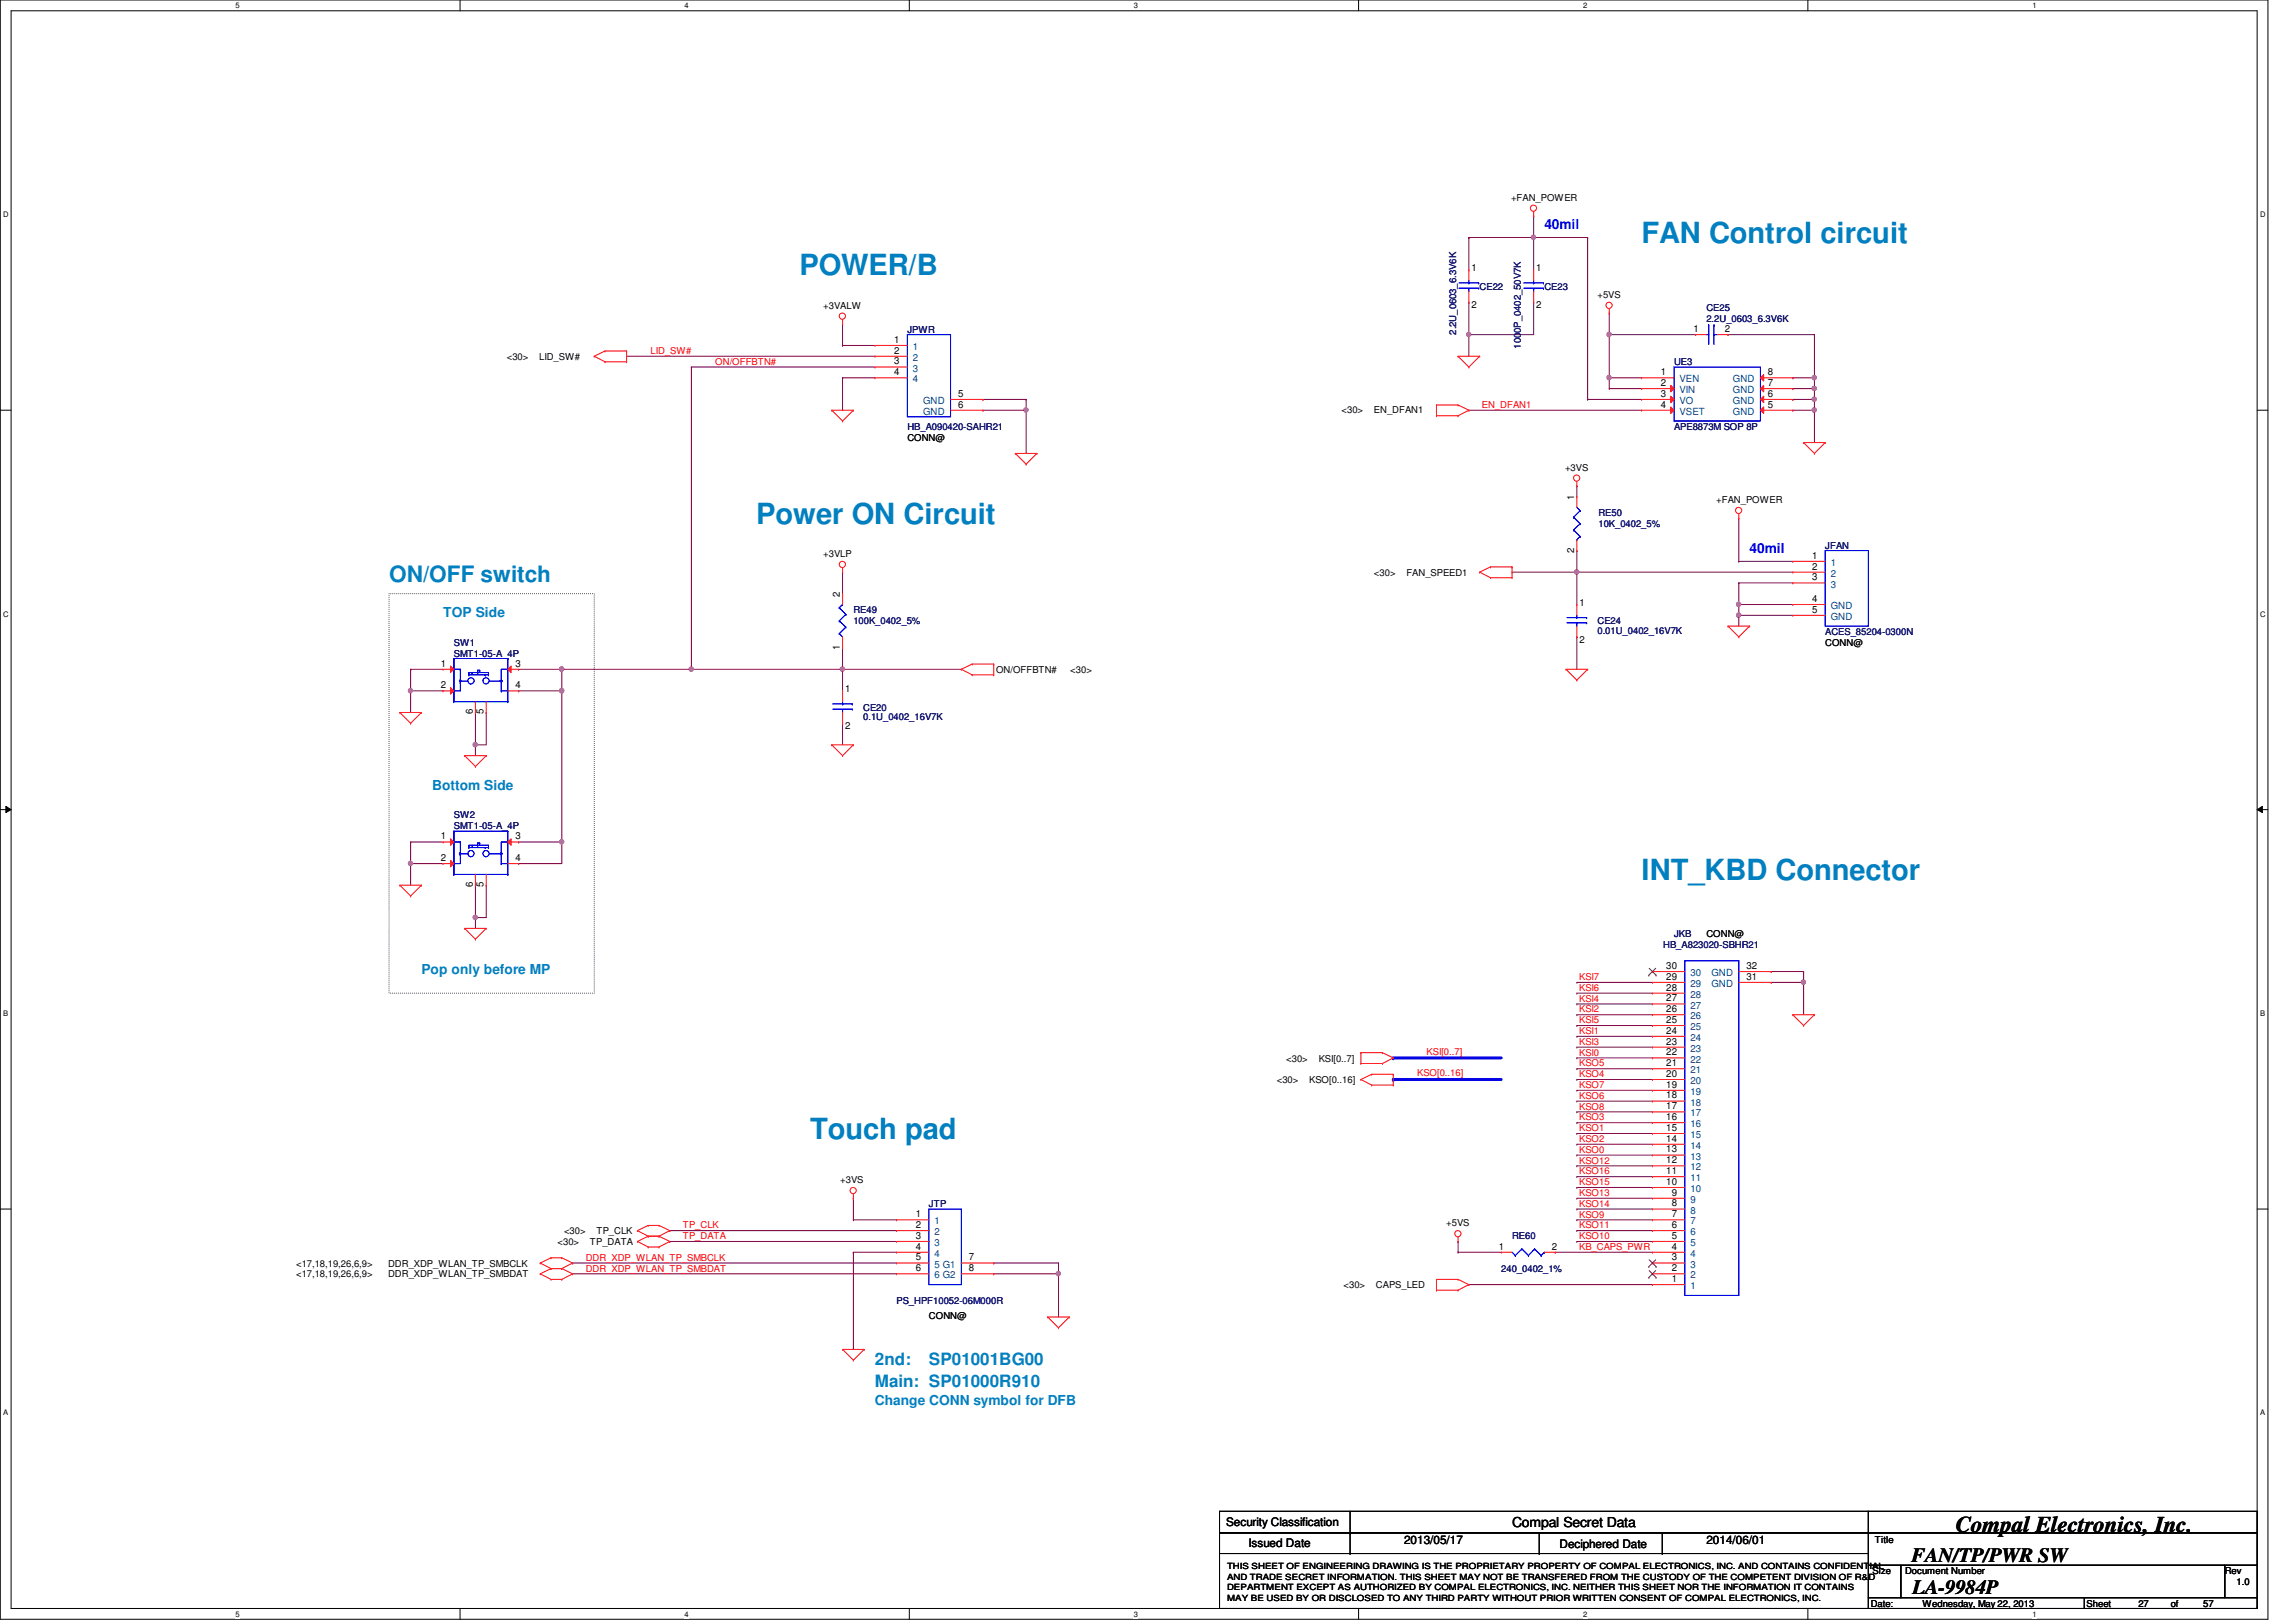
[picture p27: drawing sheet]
<svg xmlns="http://www.w3.org/2000/svg" width="297mm" height="210mm" viewBox="0 0 297 210" stroke-linecap="round" stroke-linejoin="round" font-family="sans-serif">
<defs><g id="words">
<g font-size="3.8" fill="#0080c0">
<text x="103.4" y="35.6">POWER/B</text>
<text x="212.4" y="31.5">FAN Control circuit</text>
<text x="97.8" y="67.8">Power ON Circuit</text>
<text x="212.4" y="113.9">INT_KBD Connector</text>
<text x="104.8" y="147.4">Touch pad</text>
</g>
<text font-size="2.9" fill="#0080c0" x="50.3" y="75.4">ON/OFF switch</text>
<text font-size="2.9" x="253" y="198.2">Compal Electronics, Inc.</text>
<g font-size="2.6">
<text x="247.3" y="202.1">FAN/TP/PWR SW</text>
<text x="247.4" y="206.3">LA-9984P</text>
</g>
<g font-size="2.2" fill="#0080c0">
<text x="113.2" y="179.5">Main: SP01000R910</text>
<text x="113.2" y="176.7">2nd:</text>
<text x="120.2" y="176.7">SP01001BG00</text>
</g>
<g font-size="1.8" fill="#00f">
<text x="199.8" y="29.6">40mil</text>
<text x="226.4" y="71.5">40mil</text>
</g>
<g font-size="1.8" fill="#0080c0">
<text x="57.3" y="79.9">TOP Side</text>
<text x="55.9" y="102.2">Bottom Side</text>
<text x="54.5" y="126">Pop only before MP</text>
<text x="113.2" y="181.9">Change CONN symbol for DFB</text>
</g>
<text font-size="1.8" x="195.6" y="197.6">Compal Secret Data</text>
<g font-size="1.5">
<text x="158.6" y="197.5">Security Classification</text>
<text x="161.5" y="200.2">Issued Date</text>
<text x="181.6" y="199.8">2013/05/17</text>
<text x="201.8" y="200.3">Deciphered Date</text>
<text x="220.8" y="199.8">2014/06/01</text>
</g>
<g font-size="1.3">
<text x="190.4" y="35.1">1</text>
<text x="198.8" y="35.1">1</text>
<text x="190.4" y="39.9">2</text>
<text x="198.8" y="39.9">2</text>
<text x="115.7" y="44.4">1</text>
<text x="115.7" y="45.8">2</text>
<text x="115.7" y="47.2">3</text>
<text x="219.1" y="43">1</text>
<text x="223.1" y="43">2</text>
<text x="115.7" y="48.6">4</text>
<text x="123.9" y="51.4">5</text>
<text x="123.9" y="52.7">6</text>
<text x="214.9" y="48.6">1</text>
<text x="214.9" y="50">2</text>
<text x="214.9" y="51.4">3</text>
<text x="214.9" y="52.7">4</text>
<text x="228.7" y="52.7">5</text>
<text x="228.7" y="51.4">6</text>
<text x="228.7" y="48.6">8</text>
<text x="228.7" y="50">7</text>
<text x="203.7" y="64.7" transform="rotate(-90 203.7 64.7)">1</text>
<text x="203.7" y="71.5" transform="rotate(-90 203.7 71.5)">2</text>
<text x="108.7" y="77.3" transform="rotate(-90 108.7 77.3)">2</text>
<text x="234.4" y="72.3">1</text>
<text x="234.4" y="73.7">2</text>
<text x="234.4" y="75.1">3</text>
<text x="234.4" y="77.9">4</text>
<text x="204.3" y="78.4">1</text>
<text x="204.3" y="83.2">2</text>
<text x="234.4" y="79.3">5</text>
<text x="57" y="89.1">2</text>
<text x="57" y="86.3">1</text>
<text x="66.7" y="86.3">3</text>
<text x="66.7" y="89.1">4</text>
<text x="108.7" y="84.1" transform="rotate(-90 108.7 84.1)">1</text>
<text x="109.3" y="89.5">1</text>
<text x="61.2" y="92.5" transform="rotate(-90 61.2 92.5)">6</text>
<text x="62.6" y="92.5" transform="rotate(-90 62.6 92.5)">5</text>
<text x="109.3" y="94.4">2</text>
<text x="57" y="111.4">2</text>
<text x="57" y="108.6">1</text>
<text x="66.7" y="108.6">3</text>
<text x="66.7" y="111.4">4</text>
<text x="61.2" y="114.8" transform="rotate(-90 61.2 114.8)">6</text>
<text x="62.6" y="114.8" transform="rotate(-90 62.6 114.8)">5</text>
<text x="215.6" y="125.4">30</text>
<text x="225.9" y="125.4">32</text>
<text x="215.6" y="131">26</text>
<text x="215.6" y="129.6">27</text>
<text x="215.6" y="128.2">28</text>
<text x="215.6" y="126.8">29</text>
<text x="225.9" y="126.8">31</text>
<text x="215.6" y="136.6">22</text>
<text x="215.6" y="138">21</text>
<text x="215.6" y="135.2">23</text>
<text x="215.6" y="132.4">25</text>
<text x="215.6" y="133.8">24</text>
<text x="215.6" y="143.6">17</text>
<text x="215.6" y="140.8">19</text>
<text x="215.6" y="139.4">20</text>
<text x="215.6" y="142.2">18</text>
<text x="215.6" y="149.1">13</text>
<text x="215.6" y="147.7">14</text>
<text x="215.6" y="144.9">16</text>
<text x="215.6" y="146.3">15</text>
<text x="215.6" y="153.3">10</text>
<text x="215.6" y="151.9">11</text>
<text x="215.6" y="150.5">12</text>
<text x="216.3" y="154.7">9</text>
<text x="118.5" y="157.5">1</text>
<text x="118.5" y="158.9">2</text>
<text x="118.5" y="160.3">3</text>
<text x="118.5" y="161.7">4</text>
<text x="193.9" y="161.7">1</text>
<text x="200.8" y="161.7">2</text>
<text x="216.3" y="161.7">4</text>
<text x="216.3" y="160.3">5</text>
<text x="216.3" y="156.1">8</text>
<text x="216.3" y="157.5">7</text>
<text x="216.3" y="158.9">6</text>
<text x="118.5" y="163.1">5</text>
<text x="118.5" y="164.5">6</text>
<text x="125.3" y="163.1">7</text>
<text x="125.3" y="164.5">8</text>
<text x="216.3" y="165.9">1</text>
<text x="216.3" y="164.5">2</text>
<text x="216.3" y="163.1">3</text>
</g>
<g font-size="1.3" fill="#004080">
<text x="118.1" y="45.3">1</text>
<text x="118.1" y="46.7">2</text>
<text x="118.1" y="48.1">3</text>
<text x="118.1" y="49.5">4</text>
<text x="119.4" y="52.3">GND</text>
<text x="119.4" y="53.7">GND</text>
<text x="217.3" y="49.5">VEN</text>
<text x="217.3" y="50.9">VIN</text>
<text x="217.3" y="52.3">VO</text>
<text x="217.3" y="53.7">VSET</text>
<text x="224.2" y="53.7">GND</text>
<text x="224.2" y="52.3">GND</text>
<text x="224.2" y="49.5">GND</text>
<text x="224.2" y="50.9">GND</text>
<text x="236.9" y="73.2">1</text>
<text x="236.9" y="74.6">2</text>
<text x="236.9" y="76">3</text>
<text x="236.9" y="78.8">GND</text>
<text x="236.9" y="80.2">GND</text>
<text x="218.7" y="131.9">26</text>
<text x="218.7" y="130.5">27</text>
<text x="218.7" y="129.1">28</text>
<text x="218.7" y="127.7">29</text>
<text x="218.7" y="126.3">30</text>
<text x="221.4" y="127.7">GND</text>
<text x="221.4" y="126.3">GND</text>
<text x="218.7" y="137.5">22</text>
<text x="218.7" y="136.1">23</text>
<text x="218.7" y="133.3">25</text>
<text x="218.7" y="134.7">24</text>
<text x="218.7" y="141.7">19</text>
<text x="218.7" y="140.3">20</text>
<text x="218.7" y="138.9">21</text>
<text x="218.7" y="143.1">18</text>
<text x="218.7" y="148.7">14</text>
<text x="218.7" y="144.5">17</text>
<text x="218.7" y="145.9">16</text>
<text x="218.7" y="147.3">15</text>
<text x="218.7" y="154.3">10</text>
<text x="218.7" y="155.7">9</text>
<text x="218.7" y="152.9">11</text>
<text x="218.7" y="151.5">12</text>
<text x="218.7" y="150.1">13</text>
<text x="120.9" y="158.5">1</text>
<text x="120.9" y="159.9">2</text>
<text x="120.9" y="161.2">3</text>
<text x="218.7" y="161.2">5</text>
<text x="218.7" y="157.1">8</text>
<text x="218.7" y="158.5">7</text>
<text x="218.7" y="159.9">6</text>
<text x="120.9" y="162.6">4</text>
<text x="120.9" y="164">5 G1</text>
<text x="120.9" y="165.4">6 G2</text>
<text x="218.7" y="166.8">1</text>
<text x="218.7" y="162.6">4</text>
<text x="218.7" y="165.4">2</text>
<text x="218.7" y="164">3</text>
</g>
<g font-size="1.2">
<text x="195.5" y="26">+FAN_POWER</text>
<text x="106.5" y="40">+3VALW</text>
<text x="206.7" y="38.6">+5VS</text>
<text x="65.6" y="46.6">&lt;30&gt;</text>
<text x="69.8" y="46.6">LID_SW#</text>
<text x="173.6" y="53.4">&lt;30&gt;</text>
<text x="177.8" y="53.4">EN_DFAN1</text>
<text x="117.4" y="57">CONN@</text>
<text x="202.5" y="60.9">+3VS</text>
<text x="222" y="65.1">+FAN_POWER</text>
<text x="106.5" y="72.1">+3VLP</text>
<text x="177.8" y="74.5">&lt;30&gt;</text>
<text x="181.9" y="74.5">FAN_SPEED1</text>
<text x="236.1" y="83.6">CONN@</text>
<text x="128.9" y="87.1">ON/OFFBTN#</text>
<text x="138.5" y="87.1">&lt;30&gt;</text>
<text x="220.8" y="121.3">CONN@</text>
<text x="166.4" y="137.4">&lt;30&gt;</text>
<text x="170.6" y="137.4">KSI[0..7]</text>
<text x="165.2" y="140.2">&lt;30&gt;</text>
<text x="169.4" y="140.2">KSO[0..16]</text>
<text x="108.7" y="153.1">+3VS</text>
<text x="72.1" y="161.1">&lt;30&gt;</text>
<text x="73" y="159.7">&lt;30&gt;</text>
<text x="76.3" y="161.1">TP_DATA</text>
<text x="77.2" y="159.7">TP_CLK</text>
<text x="187.1" y="158.7">+5VS</text>
<text x="38.3" y="165.3">&lt;17,18,19,26,6,9&gt;</text>
<text x="38.3" y="163.9">&lt;17,18,19,26,6,9&gt;</text>
<text x="50.2" y="165.3">DDR_XDP_WLAN_TP_SMBDAT</text>
<text x="50.2" y="163.9">DDR_XDP_WLAN_TP_SMBCLK</text>
<text x="173.8" y="166.7">&lt;30&gt;</text>
<text x="178" y="166.7">CAPS_LED</text>
<text x="120.2" y="170.7">CONN@</text>
<text x="242.3" y="203.7">Size</text>
<text x="242.6" y="199.6">Title</text>
<text x="246.5" y="203.7">Document Number</text>
<text x="287.8" y="203.7">Rev</text>
<text x="242" y="207.9">Date:</text>
<text x="248.7" y="207.9">Wednesday, May 22, 2013</text>
<text x="270" y="207.9">Sheet</text>
<text x="276.6" y="207.9">27</text>
<text x="280.8" y="207.9">of</text>
<text x="285" y="207.9">57</text>
<text x="289.3" y="205.1">1.0</text>
</g>
<g font-size="1.2" fill="#000080">
<text x="191.4" y="37.5">CE22</text>
<text x="199.8" y="37.5">CE23</text>
<text x="220.8" y="40.3">CE25</text>
<text x="220.8" y="41.7">2.2U_0603_6.3V6K</text>
<text x="117.4" y="43.1">JPWR</text>
<text x="188.4" y="43.3" transform="rotate(-90 188.4 43.3)">2.2U_0603_6.3V6K</text>
<text x="196.8" y="45.1" transform="rotate(-90 196.8 45.1)">1000P_0402_50V7K</text>
<text x="216.6" y="47.2">UE3</text>
<text x="117.4" y="55.6">HB_A090420-SAHR21</text>
<text x="216.6" y="55.6">APE8873M SOP 8P</text>
<text x="206.8" y="66.8">RE50</text>
<text x="206.8" y="68.2">10K_0402_5%</text>
<text x="236.1" y="71">JFAN</text>
<text x="58.7" y="83.6">SW1</text>
<text x="110.4" y="79.4">RE49</text>
<text x="110.4" y="80.8">100K_0402_5%</text>
<text x="206.7" y="80.8">CE24</text>
<text x="206.7" y="82">0.01U_0402_16V7K</text>
<text x="236.1" y="82.2">ACES_85204-0300N</text>
<text x="58.7" y="85">SMT1-05-A_4P</text>
<text x="111.7" y="91.9">CE20</text>
<text x="111.7" y="93.2">0.1U_0402_16V7K</text>
<text x="58.7" y="105.9">SW2</text>
<text x="58.7" y="107.3">SMT1-05-A_4P</text>
<text x="215.2" y="122.7">HB_A823020-SBHR21</text>
<text x="216.6" y="121.3">JKB</text>
<text x="120.2" y="156.2">JTP</text>
<text x="195.6" y="160.4">RE60</text>
<text x="194.2" y="164.6">240_0402_1%</text>
<text x="116" y="168.8">PS_HPF10052-06M000R</text>
</g>
<g font-size="1.2" fill="#f00">
<text x="84.2" y="45.8">LID_SW#</text>
<text x="92.5" y="47.2">ON/OFFBTN#</text>
<text x="191.7" y="52.8">EN_DFAN1</text>
<text x="204.3" y="129.6">KSI4</text>
<text x="204.3" y="131">KSI2</text>
<text x="204.3" y="128.2">KSI6</text>
<text x="204.3" y="126.8">KSI7</text>
<text x="184.6" y="136.5">KSI[0..7]</text>
<text x="204.3" y="136.6">KSI0</text>
<text x="204.3" y="133.8">KSI1</text>
<text x="204.3" y="135.2">KSI3</text>
<text x="204.3" y="132.4">KSI5</text>
<text x="183.3" y="139.3">KSO[0..16]</text>
<text x="204.3" y="139.4">KSO4</text>
<text x="204.3" y="143.6">KSO8</text>
<text x="204.3" y="140.8">KSO7</text>
<text x="204.3" y="142.2">KSO6</text>
<text x="204.3" y="138">KSO5</text>
<text x="204.3" y="147.8">KSO2</text>
<text x="204.3" y="145">KSO3</text>
<text x="204.3" y="146.4">KSO1</text>
<text x="204.3" y="149.2">KSO0</text>
<text x="204.3" y="152">KSO16</text>
<text x="204.3" y="154.8">KSO13</text>
<text x="204.3" y="150.6">KSO12</text>
<text x="204.3" y="153.4">KSO15</text>
<text x="88.3" y="159">TP_CLK</text>
<text x="88.3" y="160.4">TP_DATA</text>
<text x="204.3" y="161.8">KB_CAPS_PWR</text>
<text x="204.3" y="157.6">KSO9</text>
<text x="204.3" y="160.4">KSO10</text>
<text x="204.3" y="159">KSO11</text>
<text x="204.3" y="156.2">KSO14</text>
<text x="75.8" y="163.2">DDR_XDP_WLAN_TP_SMBCLK</text>
<text x="75.8" y="164.5">DDR_XDP_WLAN_TP_SMBDAT</text>
</g>
<g font-size="1.1">
<text x="158.7" y="203.1">THIS SHEET OF ENGINEERING DRAWING IS THE PROPRIETARY PROPERTY OF COMPAL ELECTRONICS, INC. AND CONTAINS CONFIDENTIAL</text>
<text x="158.7" y="204.4">AND TRADE SECRET INFORMATION. THIS SHEET MAY NOT BE TRANSFERED FROM THE CUSTODY OF THE COMPETENT DIVISION OF R&amp;D</text>
<text x="158.7" y="205.8">DEPARTMENT EXCEPT AS AUTHORIZED BY COMPAL ELECTRONICS, INC. NEITHER THIS SHEET NOR THE INFORMATION IT CONTAINS</text>
<text x="158.7" y="207.1">MAY BE USED BY OR DISCLOSED TO ANY THIRD PARTY WITHOUT PRIOR WRITTEN CONSENT OF COMPAL ELECTRONICS, INC.</text>
</g>
<g font-size="1">
<text x="30.5" y="1.1">5</text>
<text x="88.6" y="1.1">4</text>
<text x="146.7" y="1.1">3</text>
<text x="204.8" y="1.1">2</text>
<text x="262.9" y="1.1">1</text>
<text x=".4" y="28.1">D</text>
<text x="292.4" y="28.1">D</text>
<text x=".4" y="79.8">C</text>
<text x="292.4" y="79.8">C</text>
<text x=".4" y="131.5">B</text>
<text x="292.4" y="131.5">B</text>
<text x=".4" y="183.2">A</text>
<text x="292.4" y="183.2">A</text>
<text x="30.5" y="209.2">5</text>
<text x="88.6" y="209.2">4</text>
<text x="146.7" y="209.2">3</text>
<text x="204.8" y="209.2">2</text>
<text x="262.9" y="209.2">1</text>
</g>
</g></defs>
<path d="M0 0h293.4v209.5h-293.4zM1.4 1.4h290.6v206.8h-290.6z" fill="none" stroke="#000" stroke-width=".13"/>
<g fill="#fff">
<path d="M30.5 .2h.5v1.1h-.5z"/>
<path d="M30.5 208.3h.5v1.1h-.5z"/>
</g>
<path d="M59.5 0v1.4M59.5 208.2v1.3" fill="none" stroke="#000" stroke-width=".13"/>
<g fill="#fff">
<path d="M88.6 .2h.5v1.1h-.5z"/>
<path d="M88.6 208.3h.5v1.1h-.5z"/>
</g>
<path d="M117.6 0v1.4M117.6 208.2v1.3" fill="none" stroke="#000" stroke-width=".13"/>
<g fill="#fff">
<path d="M146.7 .2h.5v1.1h-.5z"/>
<path d="M146.7 208.3h.5v1.1h-.5z"/>
</g>
<path d="M175.8 0v1.4M175.8 208.2v1.3" fill="none" stroke="#000" stroke-width=".13"/>
<g fill="#fff">
<path d="M204.8 .2h.6v1.1h-.6z"/>
<path d="M204.8 208.3h.6v1.1h-.6z"/>
</g>
<path d="M233.9 0v1.4M233.9 208.2v1.3" fill="none" stroke="#000" stroke-width=".13"/>
<g fill="#fff">
<path d="M262.9 .2h.6v1.1h-.6z"/>
<path d="M262.9 208.3h.6v1.1h-.6z"/>
<path d="M.4 27.2h.7v1.1h-.7z"/>
<path d="M292.4 27.2h.7v1.1h-.7z"/>
<path d="M.4 78.9h.7v1.1h-.7z"/>
<path d="M292.4 78.9h.7v1.1h-.7z"/>
</g>
<path d="M0 53.1h1.4M292 53.1h1.4" fill="none" stroke="#000" stroke-width=".13"/>
<g fill="#fff">
<path d="M.4 130.6h.7v1.1h-.7z"/>
<path d="M292.4 130.6h.6v1.1h-.6z"/>
</g>
<path d="M0 104.8h1.4M.8 104.4l.6 .4-.6 .4zM292 104.8l.7-.4v.8zM292 104.8h1.4" fill="none" stroke="#000" stroke-width=".13"/>
<path d="M.8 104.4l.6 .4-.6 .4zM292 104.8l.7-.4v.8z" fill="#000"/>
<g fill="#fff">
<path d="M.4 182.3h.7v1.1h-.7z"/>
<path d="M292.4 182.3h.6v1.1h-.6z"/>
</g>
<path d="M0 156.5h1.4M292 156.5h1.4" fill="none" stroke="#000" stroke-width=".13"/>
<path d="M50.3 76.8h26.6v51.7h-26.6z" fill="none" stroke="#000" stroke-width=".13" stroke-dasharray="0 .3"/>
<g fill="none" stroke="#800040" stroke-width=".13">
<path d="M109 86.6h.1M109 86.6h15.4M86.7 159.3h.1M86.7 159.3h29.3M110.4 155.1h.1M110.4 157.9h.1M110.4 155.1v2.8M110.4 157.9h5.6M86.7 160.7h.1M86.7 160.7h29.3M110.4 162.1h.1M110.4 162.1h5.6"/>
<path d="M110.4 162.1v12.5"/>
</g>
<circle cx="109" cy="86.6" r=".29" fill="#f0f"/>
<circle cx="109" cy="86.6" r=".29" fill="none" stroke="#f0f" stroke-width=".13"/>
<path d="M72.7 89.4h.1M72.7 89.4v19.6" fill="none" stroke="#800040" stroke-width=".13"/>
<circle cx="72.7" cy="89.4" r=".29" fill="#f0f"/>
<circle cx="72.7" cy="89.4" r=".29" fill="none" stroke="#f0f" stroke-width=".13"/>
<path d="M53.1 89.4h.1M53.1 89.4v2.8M61.5 96.4h.1M61.5 96.4h1.4M61.5 96.4v1.4M67.1 86.6h.1M67.1 89.4h.1M67.1 86.6h5.6M67.1 89.4h5.6" fill="none" stroke="#800040" stroke-width=".13"/>
<circle cx="61.5" cy="96.4" r=".29" fill="#f0f"/>
<circle cx="61.5" cy="96.4" r=".29" fill="none" stroke="#f0f" stroke-width=".13"/>
<path d="M53.1 89.4h.1M53.1 89.4h4.2" fill="none" stroke="#800040" stroke-width=".13"/>
<circle cx="53.1" cy="89.4" r=".29" fill="#f0f"/>
<circle cx="53.1" cy="89.4" r=".29" fill="none" stroke="#f0f" stroke-width=".13"/>
<path d="M53.1 86.6h.1M53.1 86.6v2.8M53.1 111.8h.1M53.1 111.8h4.2M67.1 109h.1M67.1 111.8h.1M67.1 109h5.6M67.1 111.8h5.6" fill="none" stroke="#800040" stroke-width=".13"/>
<circle cx="53.1" cy="111.7" r=".29" fill="#f0f"/>
<circle cx="53.1" cy="111.7" r=".29" fill="none" stroke="#f0f" stroke-width=".13"/>
<g fill="none" stroke="#800040" stroke-width=".13">
<path d="M53.1 86.6h.1M53.1 86.6h4.2M61.5 92.2h.1M61.5 92.2v4.2M62.9 92.2h.1M62.9 92.2v4.2M53.1 111.8h.1M53.1 109h.1M53.1 111.8v2.8M53.1 109h4.2M61.5 114.6h.1M61.5 114.6v4.1"/>
<path d="M72.7 109h.1M72.7 109v2.8"/>
</g>
<circle cx="72.7" cy="108.9" r=".29" fill="#f0f"/>
<circle cx="72.7" cy="108.9" r=".29" fill="none" stroke="#f0f" stroke-width=".13"/>
<path d="M61.5 118.7h.1M61.5 118.7h1.4M61.5 118.7v1.4" fill="none" stroke="#800040" stroke-width=".13"/>
<circle cx="61.5" cy="118.7" r=".29" fill="#f0f"/>
<circle cx="61.5" cy="118.7" r=".29" fill="none" stroke="#f0f" stroke-width=".13"/>
<path d="M72.7 86.6h.1M72.7 86.6v2.8M53.1 109h.1M53.1 109v2.8M62.9 114.6h.1M62.9 114.6v4.1" fill="none" stroke="#800040" stroke-width=".13"/>
<circle cx="72.7" cy="89.4" r=".29" fill="#f0f"/>
<circle cx="72.7" cy="89.4" r=".29" fill="none" stroke="#f0f" stroke-width=".13"/>
<circle cx="72.7" cy="86.6" r=".29" fill="#f0f"/>
<circle cx="72.7" cy="86.6" r=".29" fill="none" stroke="#f0f" stroke-width=".13"/>
<path d="M89.4 86.6h.1M89.4 86.6h19.6M109 86.6h.1M109 93.6h.1M109 86.6v2.8M109 93.6v2.8" fill="none" stroke="#800040" stroke-width=".13"/>
<circle cx="89.4" cy="86.6" r=".29" fill="#f0f"/>
<circle cx="89.4" cy="86.6" r=".29" fill="none" stroke="#f0f" stroke-width=".13"/>
<path d="M180.3 139.7h13.9" fill="none" stroke="#00f" stroke-width=".38"/>
<circle cx="180.3" cy="139.7" r=".19" fill="#00f"/>
<path d="M180.3 136.9h13.9" fill="none" stroke="#00f" stroke-width=".38"/>
<circle cx="180.3" cy="136.9" r=".19" fill="#00f"/>
<path d="M225 75.4h.1M225 78.2h.1M225 75.4v2.8M225 78.2h6.9" fill="none" stroke="#800040" stroke-width=".13"/>
<circle cx="224.9" cy="78.2" r=".29" fill="#f0f"/>
<circle cx="224.9" cy="78.2" r=".29" fill="none" stroke="#f0f" stroke-width=".13"/>
<path d="M225 78.2h.1M225 79.6h.1M225 78.2v1.4M225 79.6h6.9" fill="none" stroke="#800040" stroke-width=".13"/>
<circle cx="224.9" cy="79.6" r=".29" fill="#f0f"/>
<circle cx="224.9" cy="79.6" r=".29" fill="none" stroke="#f0f" stroke-width=".13"/>
<path d="M204 62.9h.1M204 74h.1M204 62.9v1.4M204 74h27.9M225 72.6h.1M225 75.4h.1M225 79.6h.1M225 72.6h6.9M225 75.4h6.9M225 79.6v1.4M204 82.4h.1M204 82.4v4.2" fill="none" stroke="#800040" stroke-width=".13"/>
<circle cx="204" cy="74" r=".29" fill="#f0f"/>
<circle cx="204" cy="74" r=".29" fill="none" stroke="#f0f" stroke-width=".13"/>
<path d="M208.2 43.3h.1M208.2 43.3h11.2M195.6 74h.1M195.6 74h8.4M204 71.2h.1M204 74h.1M204 71.2v7M225 67.1h.1M225 67.1v5.5" fill="none" stroke="#800040" stroke-width=".13"/>
<circle cx="208.2" cy="43.3" r=".29" fill="#f0f"/>
<circle cx="208.2" cy="43.3" r=".29" fill="none" stroke="#f0f" stroke-width=".13"/>
<path d="M190 39.1h.1M190 39.1v4.2M198.4 39.1h.1M198.4 39.1v4.2h-8.4M190 43.3h.1" fill="none" stroke="#800040" stroke-width=".13"/>
<circle cx="190" cy="43.3" r=".29" fill="#f0f"/>
<circle cx="190" cy="43.3" r=".29" fill="none" stroke="#f0f" stroke-width=".13"/>
<path d="M198.4 30.7h.1M198.4 30.7h7M205.4 30.7h.1M205.4 30.7v21M208.2 40.5h.1M208.2 50.3h.1M208.2 48.9h.1M208.2 43.3h.1M208.2 40.5v9.8M208.2 50.3h4.2M208.2 48.9h4.2" fill="none" stroke="#800040" stroke-width=".13"/>
<circle cx="208.2" cy="48.9" r=".29" fill="#f0f"/>
<circle cx="208.2" cy="48.9" r=".29" fill="none" stroke="#f0f" stroke-width=".13"/>
<path d="M205.4 51.7h.1M205.4 51.7h7M234.7 43.3h.1M234.7 50.3h.1M234.7 43.3v5.6M234.7 50.3v1.4" fill="none" stroke="#800040" stroke-width=".13"/>
<circle cx="234.7" cy="50.3" r=".29" fill="#f0f"/>
<circle cx="234.7" cy="50.3" r=".29" fill="none" stroke="#f0f" stroke-width=".13"/>
<path d="M231.9 48.9h.1M231.9 48.9h2.8" fill="none" stroke="#800040" stroke-width=".13"/>
<circle cx="234.7" cy="48.9" r=".29" fill="#f0f"/>
<circle cx="234.7" cy="48.9" r=".29" fill="none" stroke="#f0f" stroke-width=".13"/>
<path d="M234.7 51.7h.1M234.7 51.7v1.4" fill="none" stroke="#800040" stroke-width=".13"/>
<circle cx="234.7" cy="51.7" r=".29" fill="#f0f"/>
<circle cx="234.7" cy="51.7" r=".29" fill="none" stroke="#f0f" stroke-width=".13"/>
<g fill="none" stroke="#800040" stroke-width=".13">
<path d="M190 30.7h.1M190 30.7h8.4M198.4 27.9h.1M198.4 30.7h.1M198.4 27.9v7M190 43.3h.1M190 43.3v2.8M223.6 43.3h.1M223.6 43.3h11.1M231.9 51.7h.1M231.9 50.3h.1M231.9 51.7h2.8"/>
<path d="M234.7 48.9h.1M234.7 48.9v1.4h-2.8"/>
</g>
<circle cx="198.4" cy="30.7" r=".29" fill="#f0f"/>
<circle cx="198.4" cy="30.7" r=".29" fill="none" stroke="#f0f" stroke-width=".13"/>
<path d="M190 30.7h.1M190 30.7v4.2M190 53.1h.1M190 53.1h22.4M231.9 53.1h.1M231.9 53.1h2.8" fill="none" stroke="#800040" stroke-width=".13"/>
<circle cx="234.7" cy="53.1" r=".29" fill="#f0f"/>
<circle cx="234.7" cy="53.1" r=".29" fill="none" stroke="#f0f" stroke-width=".13"/>
<g fill="none" stroke="#800040" stroke-width=".13">
<path d="M81.1 46.1h.1M81.1 46.1h32.1M89.4 47.5h.1M89.4 47.5h23.8M109 48.9h.1M109 44.7h.1M109 41.9h.1M109 41.9v2.8M109 48.9v4.2M109 48.9h4.2M109 44.7h4.2M234.7 53.1h.1"/>
<path d="M234.7 53.1v4.2M109 74h.1M109 74v2.8M109 83.8h.1M109 83.8v2.8M204 136.9h.1M204 134.1h.1M204 129.9h.1M204 131.3h.1M204 135.5h.1M204 132.7h.1M204 128.5h.1"/>
<path d="M204 127.1h.1M204 139.7h.1M204 138.3h.1M204 136.9h9.8M204 134.1h9.8M204 129.9h9.8M204 131.3h9.8M204 135.5h9.8M204 132.7h9.8M204 128.5h9.8M204 127.1h9.8M204 139.7h9.8"/>
<path d="M204 138.3h9.8M233.3 127.1h.1M233.3 127.1v4.2M204 152.3h.1M204 148.1h.1M204 145.3h.1M204 146.7h.1M204 149.5h.1M204 143.9h.1M204 141.1h.1M204 142.5h.1M204 157.9h.1"/>
<path d="M204 155.1h.1M204 150.9h.1M204 159.3h.1M204 156.5h.1M204 153.7h.1M204 152.3h9.8M204 148.1h9.8M204 145.3h9.8M204 146.7h9.8M204 149.5h9.8M204 143.9h9.8M204 141.1h9.8"/>
<path d="M204 142.5h9.8M204 157.9h9.8M204 155.1h9.8M204 150.9h9.8M204 159.3h9.8M204 156.5h9.8M204 153.7h9.8M74.1 163.4h.1M74.1 164.8h.1M74.1 163.4h41.9M74.1 164.8h41.9M188.6 162.1h.1"/>
<path d="M188.6 160.7h.1M188.6 162.1h5.6M188.6 160.7v1.4M190 166.2h.1M190 166.2h23.8M201.2 162.1h.1M201.2 162.1h12.6M204 160.7h.1M204 160.7h9.8"/>
</g>
<circle cx="233.3" cy="127.1" r=".29" fill="#f0f"/>
<circle cx="233.3" cy="127.1" r=".29" fill="none" stroke="#f0f" stroke-width=".13"/>
<path d="M127.2 51.7h.1M127.2 51.7h5.6M132.8 51.7h.1M132.8 53.1h.1M132.8 51.7v7M229.1 125.7h.1M229.1 127.1h.1M229.1 125.7h4.2M233.3 125.7h.1M233.3 125.7v1.4h-4.2" fill="none" stroke="#800040" stroke-width=".13"/>
<circle cx="132.7" cy="53.1" r=".29" fill="#f0f"/>
<circle cx="132.7" cy="53.1" r=".29" fill="none" stroke="#f0f" stroke-width=".13"/>
<path d="M89.4 47.5h.1M89.4 47.5v39.1h-16.7M127.2 53.1h.1M127.2 53.1h5.6M72.7 86.6h.1" fill="none" stroke="#800040" stroke-width=".13"/>
<circle cx="72.7" cy="86.6" r=".29" fill="#f0f"/>
<circle cx="72.7" cy="86.6" r=".29" fill="none" stroke="#f0f" stroke-width=".13"/>
<path d="M128.6 163.4h.1M128.6 163.4h8.3M136.9 163.4h.1M136.9 164.8h.1M136.9 163.4v7" fill="none" stroke="#800040" stroke-width=".13"/>
<circle cx="136.9" cy="164.8" r=".29" fill="#f0f"/>
<circle cx="136.9" cy="164.8" r=".29" fill="none" stroke="#f0f" stroke-width=".13"/>
<path d="M128.6 164.8h.1M128.6 164.8h8.3" fill="none" stroke="#800040" stroke-width=".13"/>
<g fill="none" stroke="#f00" stroke-width=".13">
<path d="M198.4 27.9h.1M198.4 34.9h.1M198.4 39.1h.1M198.4 27.4v.5M198.4 34.9v1.4M198.4 37.7v1.4M208.2 40v.5M76.9 46.1h.1M76.9 46.1l1.4 .7M78.3 46.8h.1M78.3 45.4h.1M78.3 46.8h2.8"/>
<path d="M78.3 45.4h2.8M78.3 45.4l-1.4 .7M81.1 46.8h.1M81.1 45.4h.1M81.1 45.4v1.4M107.6 53.1h.1M107.6 53.1h2.8M107.6 53.1l1.4 1.4M109 54.5h.1M109 41.9h.1M109 41.4v.5M110.4 53.1h.1"/>
<path d="M110.4 53.1l-1.4 1.4M113.2 44.7h.1M113.2 46.1h.1M113.2 47.5h.1M113.2 48.9h.1M113.2 46.1h4.2M113.2 44.7h4.2M113.2 47.5h4.2M113.2 48.9h4.2M123 53.1h4.2M123 51.7h4.2M127.2 51.7h.1"/>
<path d="M127.2 53.1h.1M131.4 58.7h.1M131.4 58.7h2.8M131.4 58.7l1.4 1.4M134.2 58.7h.1M134.2 58.7l-1.4 1.4M185.8 53.8h.1M185.8 52.4h.1M185.8 52.4h2.8M185.8 53.8h2.8M185.8 52.4v1.4M188.6 52.4h.1"/>
<path d="M188.6 53.8h.1M188.6 46.1h.1M188.6 52.4l1.4 .7M188.6 46.1h2.8M188.6 46.1l1.4 1.4M190 53.1h.1M190 47.5h.1M190 53.1l-1.4 .7M191.4 46.1h.1M191.4 46.1l-1.4 1.4M208.2 40.5h.1M233.3 57.3h.1"/>
<path d="M233.3 57.3h2.8M233.3 57.3l1.4 1.4M234.7 58.7h.1M236.1 57.3h.1M236.1 57.3l-1.4 1.4M109 74h.1M109 73.5v.5M132.8 60.1h.1M191.4 74h.1M191.4 74l1.4 .8M192.8 73.4h.1M192.8 74.8h.1"/>
<path d="M192.8 73.4l-1.4 .6M192.8 73.4h2.8M192.8 74.8h2.8M195.6 73.4h.1M195.6 74.8h.1M195.6 73.4v1.4M204 62.9h.1M204 62.3v.6M225 67.1h.1M225 66.5v.6M51.7 92.2h.1M51.7 92.2h2.8"/>
<path d="M51.7 92.2l1.4 1.4M53.1 93.6h.1M54.5 92.2h.1M54.5 92.2l-1.4 1.4M60.1 97.8h.1M60.1 97.8h2.8M60.1 97.8l1.4 1.4M61.5 99.2h.1M62.9 97.8h.1M62.9 97.8l-1.4 1.4M107.6 96.4h.1M107.6 96.4h2.8"/>
<path d="M107.6 96.4l1.4 1.4M109 97.8h.1M110.4 96.4h.1M110.4 96.4l-1.4 1.4M124.4 86.6h.1M124.4 86.6l1.4 .7M125.8 85.9h.1M125.8 87.3h.1M125.8 85.9l-1.4 .7M125.8 85.9h2.8M125.8 87.3h2.8M128.6 85.9h.1"/>
<path d="M128.6 87.3h.1M128.6 85.9v1.4M202.6 86.6h.1M202.6 86.6h2.8M202.6 86.6l1.4 1.4M204 88h.1M205.4 86.6h.1M205.4 86.6l-1.4 1.4M223.6 81h.1M223.6 81h2.8M223.6 81l1.4 1.4M225 82.4h.1"/>
<path d="M226.4 81h.1M226.4 81l-1.4 1.4M51.7 114.6h.1M51.7 114.6h2.8M51.7 114.6l1.4 1.4M53.1 116h.1M54.5 114.6h.1M54.5 114.6l-1.4 1.4M60.1 120.1h.1M60.1 120.1h2.8M60.1 120.1l1.4 1.4M61.5 121.5h.1"/>
<path d="M62.9 120.1h.1M62.9 120.1l-1.4 1.4M176.1 139.7h.1M176.1 136.2h.1M176.1 137.6h.1M176.1 139.7l1.4 .7M176.1 136.2h2.8M176.1 136.2v1.4M176.1 137.6h2.8M177.5 139h.1M177.5 139h2.8M177.5 139l-1.4 .7"/>
<path d="M178.9 136.2h.1M178.9 137.6h.1M178.9 136.2l1.4 .7M180.3 139h.1M180.3 136.9h.1M180.3 139v1.4M180.3 136.9l-1.4 .7M231.9 131.3h.1M231.9 131.3h2.8M231.9 131.3l1.4 1.4M233.3 132.7h.1M234.7 131.3h.1"/>
<path d="M234.7 131.3l-1.4 1.4M82.5 159.3h.1M82.5 159.3l1.4 .7M83.9 158.6h.1M83.9 160h.1M83.9 158.6l-1.4 .7M83.9 158.6h1.4M83.9 160h1.4M83.9 160l-1.4 .7M85.3 158.6h.1M85.3 160h.1M85.3 158.6l1.4 .7"/>
<path d="M85.3 160l1.4 .7M86.7 159.3h.1M86.7 159.3l-1.4 .7M110.4 155.1h.1M110.4 154.5v.6M177.5 140.4h.1M177.5 140.4h2.8M180.3 140.4h.1M69.9 164.8h.1M69.9 163.4h.1M69.9 164.8l1.4 .8M69.9 163.4l1.4 .8"/>
<path d="M71.3 164.2h.1M71.3 165.6h.1M71.3 162.8h.1M71.3 165.6h1.4M71.3 164.2h1.4M71.3 164.2l-1.4 .6M71.3 162.8h1.4M71.3 162.8l-1.4 .6M72.7 164.2h.1M72.7 165.6h.1M72.7 162.8h.1M72.7 164.2l1.4 .6"/>
<path d="M72.7 162.8l1.4 .6M74.1 164.8h.1M74.1 163.4h.1M74.1 164.8l-1.4 .8M74.1 163.4l-1.4 .8M82.5 160.7h.1M82.5 160.7l1.4 .7M83.9 161.4h.1M83.9 161.4h1.4M85.3 161.4h.1M86.7 160.7h.1M86.7 160.7l-1.4 .7"/>
<path d="M109 174.6h.1M109 174.6h2.8M109 174.6l1.4 1.4M110.4 176h.1M111.8 174.6h.1M111.8 174.6l-1.4 1.4M135.5 170.4h.1M135.5 170.4h2.8M135.5 170.4l1.4 1.4M136.9 171.8h.1M138.3 170.4h.1M138.3 170.4l-1.4 1.4"/>
<path d="M185.8 167h.1M185.8 165.6h.1M185.8 165.6v1.4M185.8 165.6h2.8M185.8 167h2.8M188.6 165.6h.1M188.6 167h.1M188.6 160.7h.1M188.6 165.6l1.4 .6M188.6 160.1v.6M190 166.2h.1M190 166.2l-1.4 .8"/>
<path d="M194.2 162.1h.1M194.2 162.1h1.4M199.8 162.1h1.4M201.2 162.1h.1"/>
<circle cx="198.4" cy="26.9" r=".4"/>
<circle cx="208.2" cy="39.5" r=".4"/>
<circle cx="109" cy="40.9" r=".4"/>
<circle cx="109" cy="73" r=".4"/>
<circle cx="204" cy="61.9" r=".4"/>
<circle cx="224.9" cy="66.1" r=".4"/>
<circle cx="110.4" cy="154.1" r=".4"/>
<circle cx="188.6" cy="159.7" r=".4"/>
</g>
<g fill="none" stroke="#000" stroke-width=".13">
<path d="M157.8 195.6h83.9v2.8h-83.9zM157.8 198.4h83.9v2.6h-83.9zM174.7 198.4h.1M174.7 195.6v5.4M199.1 198.4v2.6M215 198.4v2.6M241.7 195.6h50.3v2.8h-50.3zM241.7 198.4h50.3v4.2h-50.3zM157.8 201h83.9v7.2h-83.9zM174.7 201h.1M199.1 201h.1M215 201h.1"/>
<path d="M241.7 202.6h4.2v4.2h-4.2zM241.7 206.8h28v1.4h-28zM245.9 202.6h41.9v4.2h-41.9zM269.7 206.8h22.3v1.4h-22.3zM287.8 202.6h4.2v4.2h-4.2z"/>
</g>
<g fill="none" stroke="#00f" stroke-width=".13">
<path d="M197.1 37.3h2.6M197.1 36.6h2.6M198.4 36.6h.1M198.4 37.3h.1M198.4 36.3v.3M198.4 37.3v.4M199.7 37.3h.1M199.7 36.6h.1M117.4 43.3h5.6v10.6h-5.6zM58.7 85.2h.1M58.7 90.8h.1M58.7 89.4h.1"/>
<path d="M58.7 85.2v5.6M58.7 85.2h7M58.7 90.8h7M58.7 86.6h.9M59.5 88l.1 .1-.1 .2zM59.6 86.6h.1M59.6 88.1h.1M59.6 88.3h.1M59.6 88.3v1.1h-.9M59.6 88.1h.9M59.6 86.6v1.4M60.7 87.3h.1"/>
<path d="M60.7 87h.1M60.7 87h2.5M60.7 87.3h2.5M60.7 87v.3M61.1 87h.1M61.8 86.7h.1M61.8 87h.1M61.8 86.7h.3M61.8 86.7v.3M62.1 86.7h.1M62.1 86.7v.3M62.8 87.3h.1"/>
<path d="M63.2 87h.1M63.2 87.3h.1M63.2 87v.3M63.3 88.1h1.6M64.8 88h.1v.2h-.1zM64.9 89.4h.1M64.9 88.1h.1M64.9 88h.1M64.9 89.4h.8M64.9 88.3v1.1M65.7 85.2h.1M65.7 90.8h.1"/>
<path d="M65.7 86.6h.1M65.7 85.2v5.6M65.7 86.6h-.8v1.4M195.6 162.1l.4 .4M196 162.5h.1M196.9 161.6h.1M196.9 161.6l-.9 .9M196.9 161.6l.8 .9M197.7 162.5h.1M198.5 161.6h.1M198.5 161.6l-.8 .9M198.5 161.6l.9 .9"/>
<path d="M199.4 162.5h.1M199.8 162.1h.1M199.8 162.1l-.4 .4"/>
<circle cx="60.9" cy="88.1" r=".4"/>
<circle cx="62.9" cy="88.1" r=".4"/>
</g>
<path d="M65.7 86.6l.4-.4v.8z" fill="#f00"/>
<path d="M65.7 86.6l.4-.4v.8zM65.7 86.6h1.4M67.1 86.6h.1" fill="none" stroke="#f00" stroke-width=".13"/>
<path d="M58.3 89l.4 .4-.4 .4z" fill="#f00"/>
<path d="M57.3 89.4h.1M57.3 89.4h1.4M58.3 89l.4 .4-.4 .4z" fill="none" stroke="#f00" stroke-width=".13"/>
<path d="M58.3 86.2l.4 .4-.4 .4z" fill="#f00"/>
<g fill="none" stroke="#f00" stroke-width=".13">
<path d="M212.4 48.9h.1M212.4 48.9h4.2M109 76.8h.1M109 76.8v1.4M204 78.2h.1M204 78.2v1.4M231.9 72.6h.1M231.9 74h.1M231.9 75.4h.1M231.9 78.2h.1M231.9 79.6h.1M231.9 72.6h4.2"/>
<path d="M231.9 74h4.2M231.9 75.4h4.2M231.9 78.2h4.2M231.9 79.6h4.2M57.3 86.6h.1M57.3 86.6h1.4M58.3 86.2l.4 .4-.4 .4zM61.5 92.2h.1M61.5 90.8v1.4M62.9 92.2h.1M62.9 90.8v1.4M65.7 89.4h1.4"/>
<path d="M67.1 89.4h.1M109 83.8h.1M109 82.4v1.4M204 82.4h.1M204 81v1.4"/>
</g>
<g fill="none" stroke="#00f" stroke-width=".13">
<path d="M216.6 47.5h11.1v7h-11.1zM108.6 78.7h.1M108.6 78.7l.8 .8M109 78.2h.1M109 78.2l-.4 .5M109.4 79.5h.1M109.4 79.5l-.8 .8M202.7 79.9h2.6M204 79.9h.1M204 79.6v.3M205.3 79.9h.1M236.1 71.2h5.6v9.8h-5.6z"/>
<path d="M108.6 82h.1M108.6 80.3h.1M108.6 82l.4 .4M108.6 80.3l.8 .9M109.4 81.2h.1M109.4 81.2l-.8 .8M202.7 80.6h2.6M204 80.6h.1M204 80.6v.4M205.3 80.6h.1"/>
</g>
<path d="M216.2 49.9l.4 .4-.4 .4z" fill="#f00"/>
<path d="M212.4 50.3h.1M212.4 50.3h4.2M216.2 49.9l.4 .4-.4 .4z" fill="none" stroke="#f00" stroke-width=".13"/>
<path d="M227.7 53.1l.5-.4v.8z" fill="#f00"/>
<path d="M227.7 53.1l.5-.4v.8zM227.7 53.1h4.2M231.9 53.1h.1" fill="none" stroke="#f00" stroke-width=".13"/>
<path d="M227.7 51.7l.5-.4v.8z" fill="#f00"/>
<path d="M227.7 51.7l.5-.4v.8zM227.7 51.7h4.2M231.9 51.7h.1" fill="none" stroke="#f00" stroke-width=".13"/>
<path d="M227.7 48.9l.5-.4v.8z" fill="#f00"/>
<path d="M227.7 48.9l.5-.4v.8zM227.7 48.9h4.2M231.9 48.9h.1" fill="none" stroke="#f00" stroke-width=".13"/>
<path d="M216.2 51.3l.4 .4-.4 .4z" fill="#f00"/>
<path d="M212.4 51.7h.1M212.4 51.7h4.2M216.2 51.3l.4 .4-.4 .4z" fill="none" stroke="#f00" stroke-width=".13"/>
<path d="M216.2 52.7l.4 .4-.4 .4z" fill="#f00"/>
<path d="M212.4 53.1h.1M212.4 53.1h4.2M216.2 52.7l.4 .4-.4 .4z" fill="none" stroke="#f00" stroke-width=".13"/>
<path d="M227.7 50.3l.5-.4v.8z" fill="#f00"/>
<g fill="none" stroke="#f00" stroke-width=".13">
<path d="M190 34.9h.1M190 39.1h.1M190 34.9v1.4M190 37.7v1.4M219.4 43.3h.1M219.4 43.3h1.4M222.2 43.3h1.4M223.6 43.3h.1M227.7 50.3l.5-.4v.8zM227.7 50.3h4.2M231.9 50.3h.1M204 64.3h.1"/>
<path d="M204 71.2h.1M204 64.3v1.4M204 69.8v1.4M109 89.4h.1M109 93.6h.1M109 89.4v1.4M109 92.2v1.4M213.8 139.7h.1M213.8 136.9h.1M213.8 138.3h.1M213.8 135.5h.1M213.8 132.7h.1"/>
<path d="M213.8 134.1h.1M213.8 131.3h.1M213.8 129.9h.1M213.8 128.5h.1M213.8 127.1h.1M213.8 125.7h.1M213.8 139.7h4.2M213.8 136.9h4.2M213.8 138.3h4.2M213.8 135.5h4.2M213.8 132.7h4.2M213.8 134.1h4.2"/>
<path d="M213.8 131.3h4.2M213.8 129.9h4.2M213.8 128.5h4.2M213.8 127.1h4.2M213.8 125.7h4.2M225 127.1h4.1M225 125.7h4.1M229.1 127.1h.1M229.1 125.7h.1M116 157.9h.1M116 159.3h.1M116 157.9h4.2"/>
<path d="M116 159.3h4.2M213.8 156.5h.1M213.8 157.9h.1M213.8 159.3h.1M213.8 153.7h.1M213.8 155.1h.1M213.8 152.3h.1M213.8 150.9h.1M213.8 149.5h.1M213.8 148.1h.1M213.8 143.9h.1M213.8 145.3h.1"/>
<path d="M213.8 141.1h.1M213.8 146.7h.1M213.8 142.5h.1M213.8 156.5h4.2M213.8 157.9h4.2M213.8 159.3h4.2M213.8 153.7h4.2M213.8 155.1h4.2M213.8 152.3h4.2M213.8 150.9h4.2M213.8 149.5h4.2M213.8 148.1h4.2"/>
<path d="M213.8 143.9h4.2M213.8 145.3h4.2M213.8 141.1h4.2M213.8 146.7h4.2M213.8 142.5h4.2M116 160.7h.1M116 162.1h.1M116 163.4h.1M116 164.8h.1M116 162.1h4.2M116 164.8h4.2M116 160.7h4.2"/>
<path d="M116 163.4h4.2M124.4 164.8h4.2M124.4 163.4h4.2M128.6 163.4h.1M128.6 164.8h.1M213.8 166.2h.1M213.8 162.1h.1M213.8 164.8h.1M213.8 160.7h.1M213.8 163.4h.1M213.8 166.2h4.2M213.8 162.1h4.2"/>
<path d="M213.8 164.8h4.2M213.8 160.7h4.2M213.8 163.4h4.2"/>
</g>
<g fill="none" stroke="#00f" stroke-width=".13">
<path d="M188.8 37.3h2.5M188.8 36.6h2.5M190 36.6h.1M190 37.3h.1M190 36.3v.3M190 37.3v.4M191.3 37.3h.1M191.3 36.6h.1M220.8 43.3h.3M221.1 43.3h.1M221.1 42h.1M221.1 42v2.6"/>
<path d="M221.7 42h.1M221.7 43.3h.1M221.7 43.3h.5M221.7 42v2.6M203.6 66.9h.1M203.6 68.6h.1M203.6 66.9l.8 .9M203.6 68.6l.8 .8M204 69.8h.1M204 65.7l.4 .4M204.4 66.1h.1M204.4 67.8h.1"/>
<path d="M204.4 69.4h.1M204.4 66.1l-.8 .8M204.4 67.8l-.8 .8M204.4 69.4l-.4 .4M107.7 91.8h2.6M107.7 91.1h2.6M109 91.1h.1M109 91.8h.1M109 90.8v.3M109 91.8v.4M110.3 91.8h.1M110.3 91.1h.1"/>
<path d="M58.7 107.6h.1M58.7 113.2h.1M58.7 111.8h.1M58.7 107.6v5.6M58.7 107.6h7M58.7 113.2h7M58.7 109h.9M59.5 110.4l.1 .1-.1 .1zM59.6 109h.1M59.6 110.5h.1M59.6 110.7h.1M59.6 110.7v1.1h-.9"/>
<path d="M59.6 110.5h.9M59.6 109v1.4M60.7 109.7h.1M60.7 109.4h.1M60.7 109.4h2.5M60.7 109.7h2.5M60.7 109.4v.3M61.1 109.4h.1M61.8 109.1h.1M61.8 109.4h.1M61.8 109.1h.3M61.8 109.1v.3"/>
<path d="M62.1 109.1h.1M62.1 109.1v.3M62.8 109.7h.1M63.2 109.4h.1M63.2 109.7h.1M63.2 109.4v.3M63.3 110.5h1.6M64.8 110.4h.1v.2h-.1zM64.9 111.8h.1M64.9 110.5h.1M64.9 110.4h.1M64.9 111.8h.8"/>
<path d="M64.9 110.7v1.1M65.7 107.6h.1M65.7 113.2h.1M65.7 109h.1M65.7 107.6v5.6M65.7 109h-.8v1.4M218 124.3h7v43.3h-7zM120.2 156.5h4.2v9.7h-4.2z"/>
<circle cx="60.9" cy="110.5" r=".4"/>
<circle cx="62.9" cy="110.5" r=".4"/>
</g>
<path d="M213.3 126.2h.1M213.4 125.3l.8 .9M214.2 125.3l-.9 .9M214.2 126.2h.1M213.3 165.3h.1M213.3 163.9h.1M213.4 164.4l.8 .9M213.4 163l.8 .9M214.2 164.4l-.9 .9M214.2 163l-.9 .9M214.2 165.3h.1M214.2 163.9h.1" fill="none" stroke="#804000" stroke-width=".13"/>
<path d="M65.7 109l.4-.5v.9z" fill="#f00"/>
<path d="M65.7 109l.4-.5v.9zM65.7 109h1.4M67.1 109h.1" fill="none" stroke="#f00" stroke-width=".13"/>
<path d="M58.3 111.3l.4 .5-.4 .4z" fill="#f00"/>
<path d="M57.3 111.8h.1M57.3 111.8h1.4M58.3 111.3l.4 .5-.4 .4z" fill="none" stroke="#f00" stroke-width=".13"/>
<path d="M58.3 108.5l.4 .5-.4 .4z" fill="#f00"/>
<path d="M57.3 109h.1M57.3 109h1.4M58.3 108.5l.4 .5-.4 .4zM61.5 114.6h.1M61.5 113.2v1.4M62.9 114.6h.1M62.9 113.2v1.4M65.7 111.8h1.4M67.1 111.8h.1" fill="none" stroke="#f00" stroke-width=".13"/>
<circle cx="109" cy="86.6" r=".29" fill="#f0f"/>
<circle cx="109" cy="86.6" r=".29" fill="none" stroke="#f0f" stroke-width=".13"/>
<circle cx="72.7" cy="89.4" r=".29" fill="#f0f"/>
<circle cx="72.7" cy="89.4" r=".29" fill="none" stroke="#f0f" stroke-width=".13"/>
<circle cx="61.5" cy="96.4" r=".29" fill="#f0f"/>
<circle cx="61.5" cy="96.4" r=".29" fill="none" stroke="#f0f" stroke-width=".13"/>
<circle cx="53.1" cy="89.4" r=".29" fill="#f0f"/>
<circle cx="53.1" cy="89.4" r=".29" fill="none" stroke="#f0f" stroke-width=".13"/>
<circle cx="53.1" cy="111.7" r=".29" fill="#f0f"/>
<circle cx="53.1" cy="111.7" r=".29" fill="none" stroke="#f0f" stroke-width=".13"/>
<circle cx="72.7" cy="108.9" r=".29" fill="#f0f"/>
<circle cx="72.7" cy="108.9" r=".29" fill="none" stroke="#f0f" stroke-width=".13"/>
<circle cx="61.5" cy="118.7" r=".29" fill="#f0f"/>
<circle cx="61.5" cy="118.7" r=".29" fill="none" stroke="#f0f" stroke-width=".13"/>
<circle cx="72.7" cy="89.4" r=".29" fill="#f0f"/>
<circle cx="72.7" cy="89.4" r=".29" fill="none" stroke="#f0f" stroke-width=".13"/>
<circle cx="72.7" cy="86.6" r=".29" fill="#f0f"/>
<circle cx="72.7" cy="86.6" r=".29" fill="none" stroke="#f0f" stroke-width=".13"/>
<circle cx="89.4" cy="86.6" r=".29" fill="#f0f"/>
<circle cx="89.4" cy="86.6" r=".29" fill="none" stroke="#f0f" stroke-width=".13"/>
<circle cx="224.9" cy="78.2" r=".29" fill="#f0f"/>
<circle cx="224.9" cy="78.2" r=".29" fill="none" stroke="#f0f" stroke-width=".13"/>
<circle cx="224.9" cy="79.6" r=".29" fill="#f0f"/>
<circle cx="224.9" cy="79.6" r=".29" fill="none" stroke="#f0f" stroke-width=".13"/>
<circle cx="204" cy="74" r=".29" fill="#f0f"/>
<circle cx="204" cy="74" r=".29" fill="none" stroke="#f0f" stroke-width=".13"/>
<circle cx="208.2" cy="43.3" r=".29" fill="#f0f"/>
<circle cx="208.2" cy="43.3" r=".29" fill="none" stroke="#f0f" stroke-width=".13"/>
<circle cx="190" cy="43.3" r=".29" fill="#f0f"/>
<circle cx="190" cy="43.3" r=".29" fill="none" stroke="#f0f" stroke-width=".13"/>
<circle cx="208.2" cy="48.9" r=".29" fill="#f0f"/>
<circle cx="208.2" cy="48.9" r=".29" fill="none" stroke="#f0f" stroke-width=".13"/>
<circle cx="234.7" cy="50.3" r=".29" fill="#f0f"/>
<circle cx="234.7" cy="50.3" r=".29" fill="none" stroke="#f0f" stroke-width=".13"/>
<circle cx="234.7" cy="48.9" r=".29" fill="#f0f"/>
<circle cx="234.7" cy="48.9" r=".29" fill="none" stroke="#f0f" stroke-width=".13"/>
<circle cx="234.7" cy="51.7" r=".29" fill="#f0f"/>
<circle cx="234.7" cy="51.7" r=".29" fill="none" stroke="#f0f" stroke-width=".13"/>
<circle cx="198.4" cy="30.7" r=".29" fill="#f0f"/>
<circle cx="198.4" cy="30.7" r=".29" fill="none" stroke="#f0f" stroke-width=".13"/>
<circle cx="234.7" cy="53.1" r=".29" fill="#f0f"/>
<circle cx="234.7" cy="53.1" r=".29" fill="none" stroke="#f0f" stroke-width=".13"/>
<circle cx="233.3" cy="127.1" r=".29" fill="#f0f"/>
<circle cx="233.3" cy="127.1" r=".29" fill="none" stroke="#f0f" stroke-width=".13"/>
<circle cx="132.7" cy="53.1" r=".29" fill="#f0f"/>
<circle cx="132.7" cy="53.1" r=".29" fill="none" stroke="#f0f" stroke-width=".13"/>
<circle cx="72.7" cy="86.6" r=".29" fill="#f0f"/>
<circle cx="72.7" cy="86.6" r=".29" fill="none" stroke="#f0f" stroke-width=".13"/>
<circle cx="136.9" cy="164.8" r=".29" fill="#f0f"/>
<circle cx="136.9" cy="164.8" r=".29" fill="none" stroke="#f0f" stroke-width=".13"/>
<use href="#words"/>
</svg>
